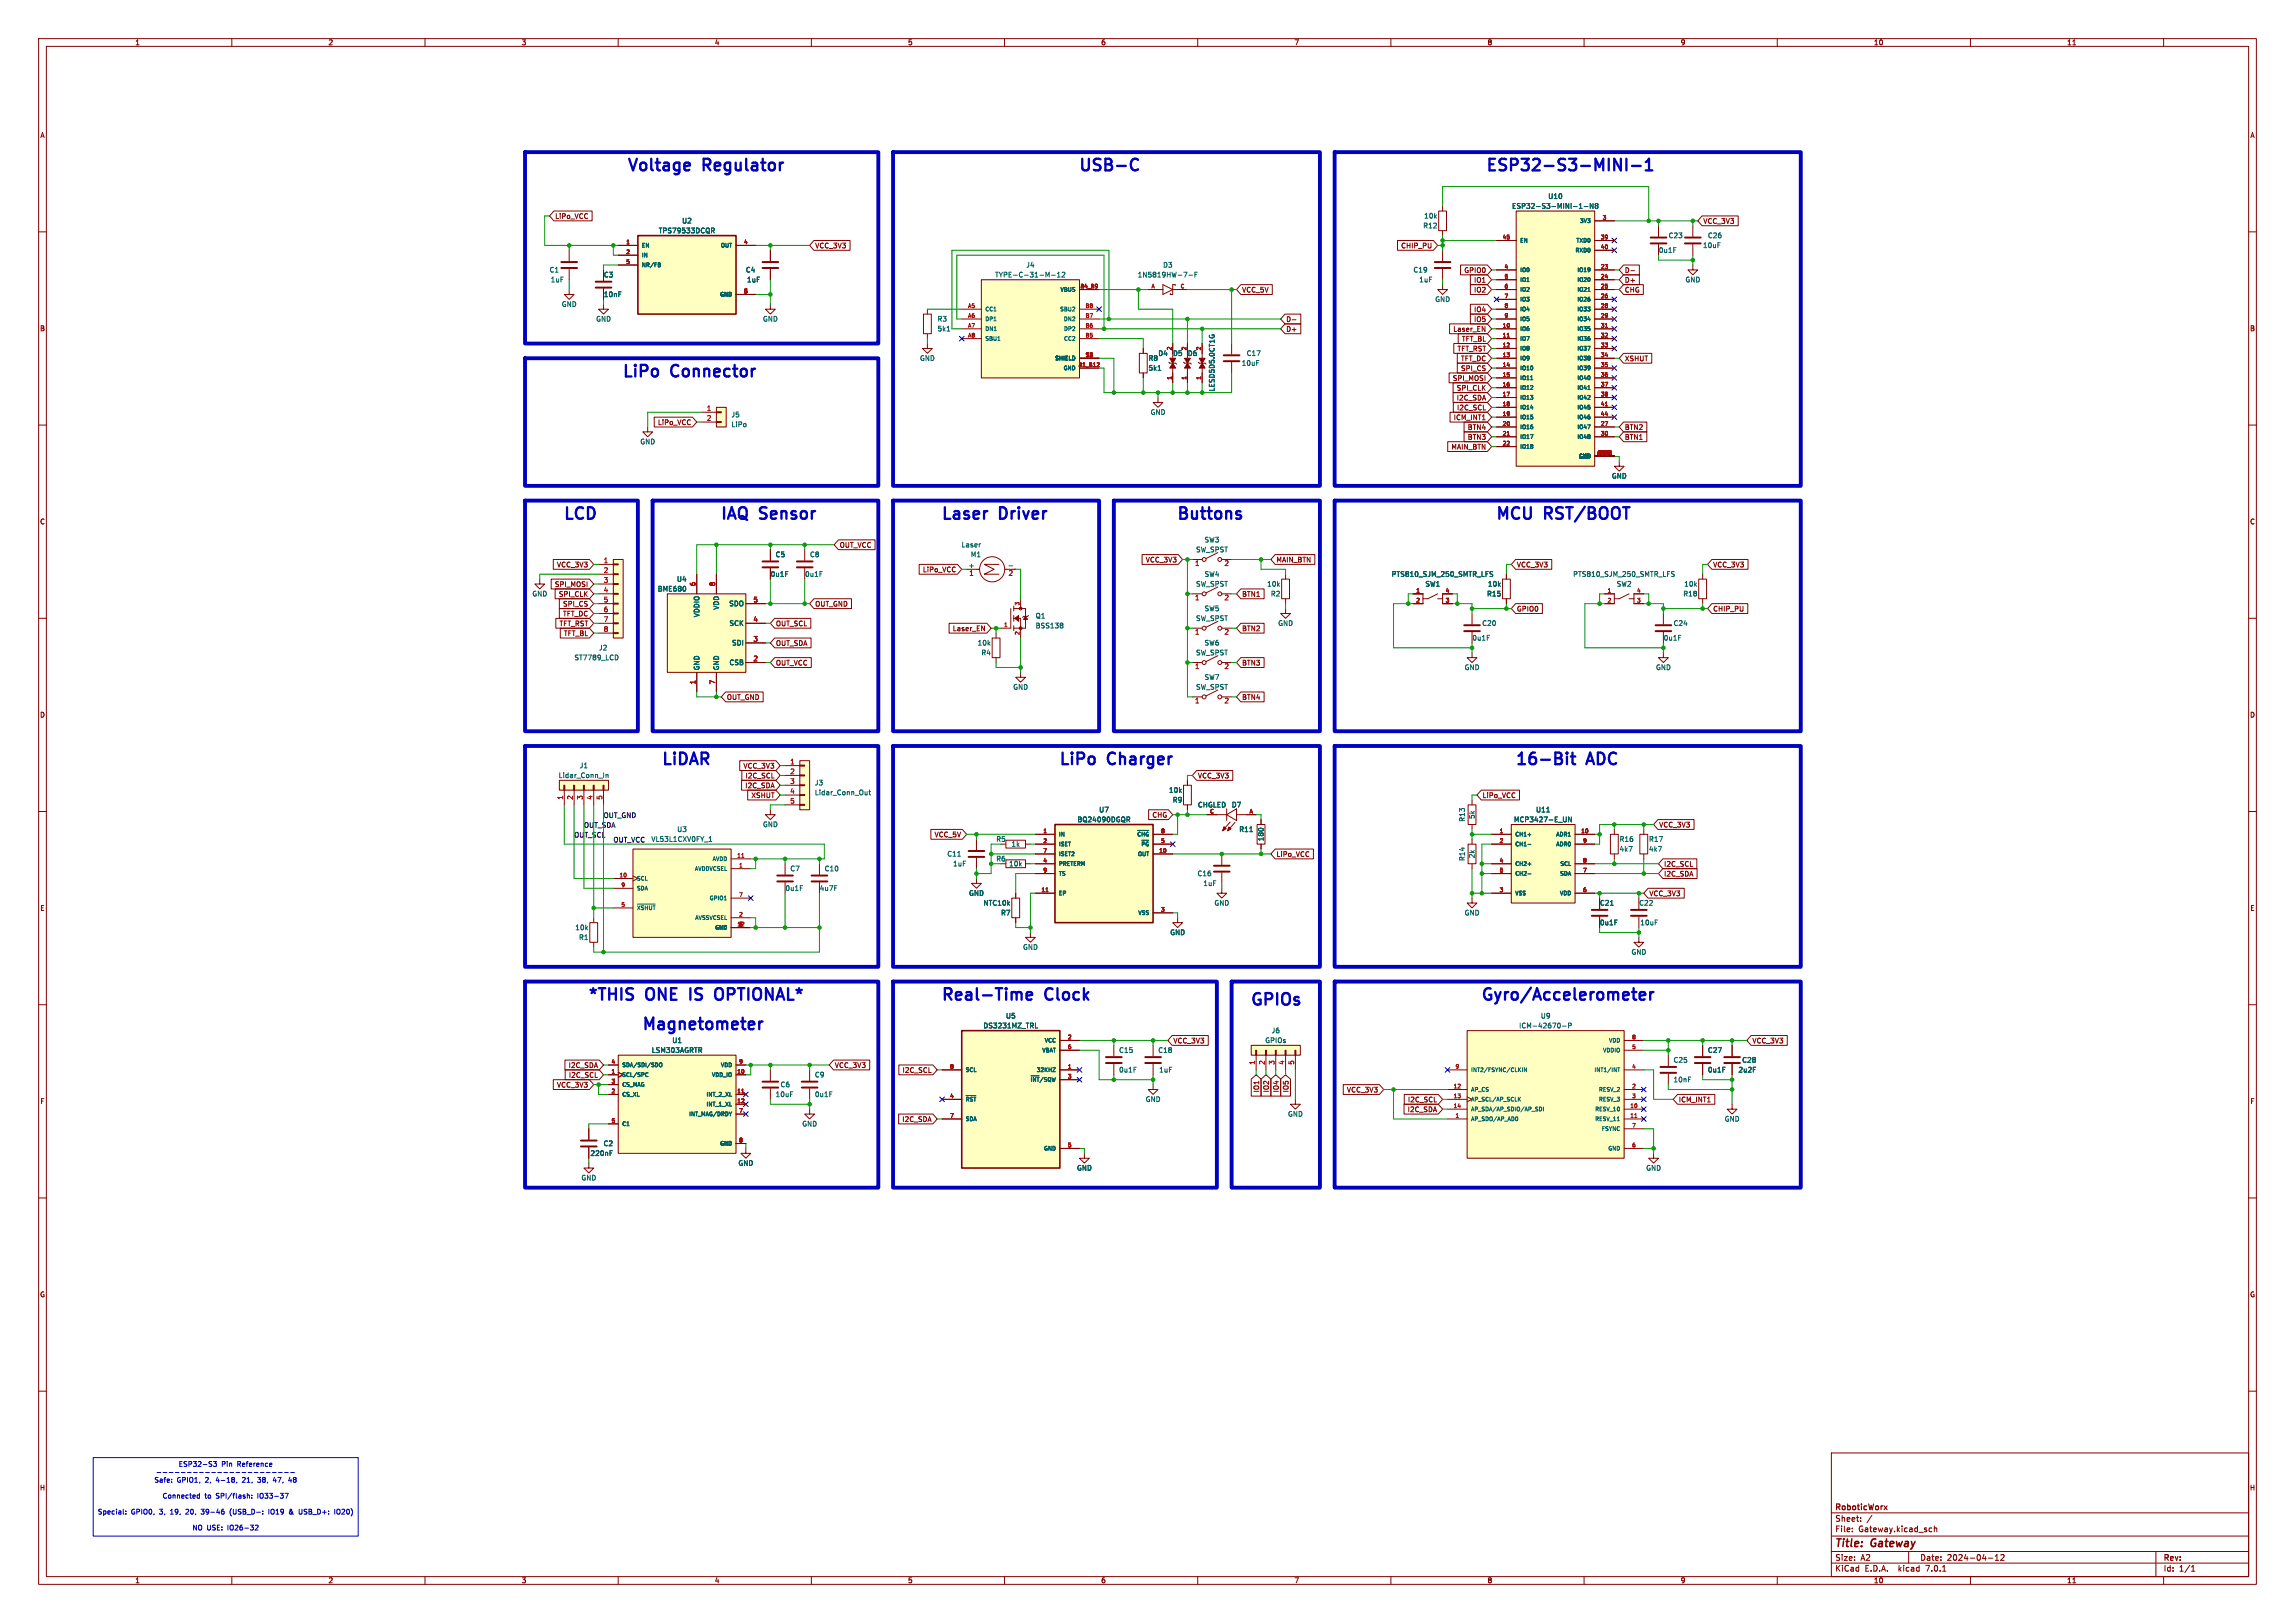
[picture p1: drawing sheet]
<svg xmlns="http://www.w3.org/2000/svg" width="594mm" height="420mm" viewBox="0 0 594 420" stroke-linecap="round" stroke-linejoin="round" font-family="sans-serif">
<defs><g id="words">
<g font-size="4.2" fill="#0000c2">
<text x="162.6" y="44.4">Voltage</text>
<text x="182.3" y="44.4">Regulator</text>
<text x="279.4" y="44.4">USB-C</text>
<text x="384.8" y="44.4">ESP32-S3-MINI-1</text>
<text x="161.3" y="97.8">LiPo</text>
<text x="174" y="97.8">Connector</text>
<text x="146" y="134.6">LCD</text>
<text x="186.7" y="134.6">IAQ Sensor</text>
<text x="243.8" y="134.6">Laser</text>
<text x="259" y="134.6">Driver</text>
<text x="304.8" y="134.6">Buttons</text>
<text x="387.3" y="134.6">MCU</text>
<text x="400.1" y="134.6">RST/BOOT</text>
<text x="171.4" y="198.1">LiDAR</text>
<text x="274.3" y="198.1">LiPo</text>
<text x="287.1" y="198.1">Charger</text>
<text x="392.4" y="198.1">16-Bit</text>
<text x="411.2" y="198.1">ADC</text>
<text x="152.4" y="259.1">*THIS</text>
<text x="167.6" y="259.1">ONE</text>
<text x="179.8" y="259.1">IS</text>
<text x="187.2" y="259.1">OPTIONAL*</text>
<text x="243.8" y="259.1">Real-Time</text>
<text x="270.9" y="259.1">Clock</text>
<text x="323.8" y="260.4">GPIOs</text>
<text x="383.5" y="259.1">Gyro/Accelerometer</text>
<text x="166.4" y="266.7">Magnetometer</text>
</g>
<g font-size="2.8" fill="#840000">
<text x="475" y="400.8">Title:</text>
<text x="484.4" y="400.8">Gateway</text>
</g>
<g font-size="2.1" fill="#840000">
<text x="475" y="393.9">Sheet:</text>
<text x="475" y="391.1">RoboticWorx</text>
<text x="475" y="396.6">File:</text>
<text x="481" y="396.6">Gateway.kicad_sch</text>
<text x="475" y="406.8">KiCad</text>
<text x="475" y="404">Size:</text>
<text x="481.6" y="404">A2</text>
<text x="482.7" y="406.8">E.D.A.</text>
<text x="491.4" y="406.8">kicad</text>
<text x="497" y="404">Date:</text>
<text x="498.5" y="406.8">7.0.1</text>
<text x="503.9" y="404">2024-04-12</text>
<text x="560" y="404.2">Rev:</text>
<text x="560" y="406.8">Id:</text>
<text x="564" y="406.8">1/1</text>
</g>
<g font-size="1.8" fill="#840000">
<text x="35" y="11.8">1</text>
<text x="85" y="11.8">2</text>
<text x="135" y="11.8">3</text>
<text x="185" y="11.8">4</text>
<text x="235" y="11.8">5</text>
<text x="285" y="11.8">6</text>
<text x="335" y="11.8">7</text>
<text x="385" y="11.8">8</text>
<text x="435" y="11.8">9</text>
<text x="485" y="11.8">10</text>
<text x="535" y="11.8">11</text>
<text x="10.4" y="35.8">A</text>
<text x="582.4" y="35.8">A</text>
<text x="143.7" y="56.8">LiPo_VCC</text>
<text x="440.9" y="58.1">VCC_3V3</text>
<text x="211" y="64.4">VCC_3V3</text>
<text x="362.5" y="64.4">CHIP_PU</text>
<text x="378.8" y="70.8">GPIO0</text>
<text x="420.5" y="70.8">D-</text>
<text x="321.5" y="75.8">VCC_5V</text>
<text x="381.4" y="75.8">IO2</text>
<text x="381.4" y="73.3">IO1</text>
<text x="420.5" y="73.3">D+</text>
<text x="420.5" y="75.8">CHG</text>
<text x="332.9" y="83.5">D-</text>
<text x="381.4" y="83.5">IO5</text>
<text x="381.4" y="80.9">IO4</text>
<text x="10.3" y="85.8">B</text>
<text x="332.9" y="86">D+</text>
<text x="376" y="86">Laser_EN</text>
<text x="378.2" y="88.5">TFT_BL</text>
<text x="582.3" y="85.8">B</text>
<text x="377.1" y="91.1">TFT_RST</text>
<text x="378" y="93.6">TFT_DC</text>
<text x="420.5" y="93.6">XSHUT</text>
<text x="375.9" y="98.7">SPI_MOSI</text>
<text x="376.9" y="101.2">SPI_CLK</text>
<text x="378" y="96.2">SPI_CS</text>
<text x="376.9" y="103.8">I2C_SDA</text>
<text x="377" y="106.3">I2C_SCL</text>
<text x="170.1" y="110.1">LiPo_VCC</text>
<text x="376.1" y="108.9">ICM_INT1</text>
<text x="379.7" y="111.4">BTN4</text>
<text x="379.7" y="113.9">BTN3</text>
<text x="420.5" y="113.9">BTN1</text>
<text x="420.5" y="111.4">BTN2</text>
<text x="375.5" y="116.5">MAIN_BTN</text>
<text x="10.3" y="135.8">C</text>
<text x="582.3" y="135.8">C</text>
<text x="217.3" y="141.9">OUT_VCC</text>
<text x="144" y="147">VCC_3V3</text>
<text x="238.7" y="148.2">LiPo_VCC</text>
<text x="296.4" y="145.7">VCC_3V3</text>
<text x="330.4" y="145.7">MAIN_BTN</text>
<text x="392.6" y="147">VCC_3V3</text>
<text x="443.4" y="147">VCC_3V3</text>
<text x="143.5" y="152">SPI_MOSI</text>
<text x="144.5" y="154.6">SPI_CLK</text>
<text x="321.5" y="154.6">BTN1</text>
<text x="145.6" y="159.7">TFT_DC</text>
<text x="145.6" y="157.1">SPI_CS</text>
<text x="211" y="157.1">OUT_GND</text>
<text x="392.6" y="158.4">GPIO0</text>
<text x="443.4" y="158.4">CHIP_PU</text>
<text x="144.7" y="162.2">TFT_RST</text>
<text x="145.8" y="164.7">TFT_BL</text>
<text x="200.8" y="162.2">OUT_SCL</text>
<text x="200.8" y="167.3">OUT_SDA</text>
<text x="246.5" y="163.5">Laser_EN</text>
<text x="321.5" y="163.5">BTN2</text>
<text x="200.8" y="172.4">OUT_VCC</text>
<text x="321.5" y="172.4">BTN3</text>
<text x="10.3" y="185.8">D</text>
<text x="188.1" y="181.3">OUT_GND</text>
<text x="321.5" y="181.3">BTN4</text>
<text x="582.3" y="185.8">D</text>
<text x="192.3" y="199">VCC_3V3</text>
<text x="192.8" y="201.6">I2C_SCL</text>
<text x="310" y="201.6">VCC_3V3</text>
<text x="192.8" y="204.1">I2C_SDA</text>
<text x="194.3" y="206.7">XSHUT</text>
<text x="383.7" y="206.7">LiPo_VCC</text>
<text x="298.1" y="211.7">CHG</text>
<text x="429.4" y="214.3">VCC_3V3</text>
<text x="241.7" y="216.8">VCC_5V</text>
<text x="330.4" y="221.9">LiPo_VCC</text>
<text x="430.7" y="227">I2C_SDA</text>
<text x="430.7" y="224.4">I2C_SCL</text>
<text x="426.9" y="232.1">VCC_3V3</text>
<text x="10.4" y="235.8">E</text>
<text x="582.4" y="235.8">E</text>
<text x="303.7" y="270.2">VCC_3V3</text>
<text x="453.6" y="270.2">VCC_3V3</text>
<text x="144" y="281.6">VCC_3V3</text>
<text x="147" y="276.5">I2C_SDA</text>
<text x="147.1" y="279">I2C_SCL</text>
<text x="216.1" y="276.5">VCC_3V3</text>
<text x="233.5" y="277.8">I2C_SCL</text>
<text x="10.4" y="285.8">F</text>
<text x="326" y="282.8" transform="rotate(-90 326 282.8)">IO1</text>
<text x="328.6" y="282.8" transform="rotate(-90 328.6 282.8)">IO2</text>
<text x="331.1" y="282.8" transform="rotate(-90 331.1 282.8)">IO4</text>
<text x="333.7" y="282.8" transform="rotate(-90 333.7 282.8)">IO5</text>
<text x="348.5" y="282.9">VCC_3V3</text>
<text x="364.2" y="287.9">I2C_SDA</text>
<text x="364.3" y="285.4">I2C_SCL</text>
<text x="434.5" y="285.4">ICM_INT1</text>
<text x="582.4" y="285.8">F</text>
<text x="233.4" y="290.5">I2C_SDA</text>
<text x="10.3" y="335.8">G</text>
<text x="582.3" y="335.8">G</text>
<text x="10.3" y="385.8">H</text>
<text x="582.3" y="385.8">H</text>
<text x="35" y="409.8">1</text>
<text x="85" y="409.8">2</text>
<text x="135" y="409.8">3</text>
<text x="185" y="409.8">4</text>
<text x="235" y="409.8">5</text>
<text x="285" y="409.8">6</text>
<text x="335" y="409.8">7</text>
<text x="385" y="409.8">8</text>
<text x="435" y="409.8">9</text>
<text x="485" y="409.8">10</text>
<text x="535" y="409.8">11</text>
</g>
<g font-size="1.8" fill="#006464">
<text x="400.7" y="51.6">U10</text>
<text x="176.5" y="58">U2</text>
<text x="368.3" y="59.2">R12</text>
<text x="368.5" y="56.7">10k</text>
<text x="391.3" y="54.2">ESP32-S3-MINI-1-N8</text>
<text x="170.4" y="60.5">TPS79533DCQR</text>
<text x="429.3" y="65.6">0u1F</text>
<text x="431.8" y="61.8">C23</text>
<text x="440.7" y="64.3">10uF</text>
<text x="442" y="61.8">C26</text>
<text x="142.2" y="70.7">C1</text>
<text x="156.2" y="71.9">C3</text>
<text x="193" y="70.7">C4</text>
<text x="257.5" y="71.9">TYPE-C-31-M-12</text>
<text x="265.5" y="69.4">J4</text>
<text x="294.4" y="71.9">1N5819HW-7-F</text>
<text x="301" y="69.4">D3</text>
<text x="365.7" y="70.7">C19</text>
<text x="142.5" y="73.2">1uF</text>
<text x="156.2" y="77">10nF</text>
<text x="193.3" y="73.2">1uF</text>
<text x="367.3" y="73.2">1uF</text>
<text x="436.2" y="73.2">GND</text>
<text x="145.3" y="79.6">GND</text>
<text x="154.2" y="83.4">GND</text>
<text x="197.4" y="83.4">GND</text>
<text x="242.6" y="83.4">R3</text>
<text x="371.4" y="78.3">GND</text>
<text x="242.6" y="85.9">5k1</text>
<text x="238" y="93.5">GND</text>
<text x="297.2" y="93.5">R8</text>
<text x="299.7" y="92.3">D4</text>
<text x="303.5" y="92.3">D5</text>
<text x="307.3" y="92.3">D6</text>
<text x="321.3" y="94.8">10uF</text>
<text x="322.6" y="92.3">C17</text>
<text x="297.2" y="96.1">5k1</text>
<text x="314.5" y="101.4" transform="rotate(-90 314.5 101.4)">LESD5D5.0CT1G</text>
<text x="297.7" y="107.5">GND</text>
<text x="189.2" y="108.1">J5</text>
<text x="189.2" y="110.7">LiPo</text>
<text x="165.6" y="115.1">GND</text>
<text x="417.1" y="124">GND</text>
<text x="248.8" y="141.8">Laser</text>
<text x="309.5" y="143.1">SW_SPST</text>
<text x="311.7" y="140.5">SW3</text>
<text x="199.4" y="149.4">0u1F</text>
<text x="200.7" y="144.3">C5</text>
<text x="208.3" y="149.4">0u1F</text>
<text x="209.6" y="144.3">C8</text>
<text x="250.6" y="147.1">+</text>
<text x="251.2" y="144.3">M1</text>
<text x="311.7" y="149.4">SW4</text>
<text x="360.1" y="149.4">PTS810_SJM_250_SMTR_LFS</text>
<text x="407.1" y="149.4">PTS810_SJM_250_SMTR_LFS</text>
<text x="137.7" y="154.5">GND</text>
<text x="170.2" y="153.2">BME680</text>
<text x="175.1" y="150.7">U4</text>
<text x="309.5" y="152">SW_SPST</text>
<text x="327.9" y="152">10k</text>
<text x="328.9" y="154.5">R2</text>
<text x="368.8" y="152">SW1</text>
<text x="384.8" y="154.5">R15</text>
<text x="385" y="152">10k</text>
<text x="418.4" y="152">SW2</text>
<text x="435.6" y="154.5">R18</text>
<text x="435.8" y="152">10k</text>
<text x="181.2" y="159.9" transform="rotate(-90 181.2 159.9)">VDDIO</text>
<text x="186.2" y="157.9" transform="rotate(-90 186.2 157.9)">VDD</text>
<text x="188.6" y="157">SDO</text>
<text x="268" y="160.2">Q1</text>
<text x="309.5" y="160.8">SW_SPST</text>
<text x="311.7" y="158.3">SW5</text>
<text x="188.7" y="162.1">SCK</text>
<text x="189.3" y="167.2">SDI</text>
<text x="253" y="167.2">10k</text>
<text x="268" y="162.8">BSS138</text>
<text x="311.7" y="167.2">SW6</text>
<text x="330.7" y="162.1">GND</text>
<text x="381" y="165.9">0u1F</text>
<text x="383.5" y="162.1">C20</text>
<text x="430.5" y="165.9">0u1F</text>
<text x="433.1" y="162.1">C24</text>
<text x="148.6" y="171">ST7789_LCD</text>
<text x="154.9" y="168.5">J2</text>
<text x="181.2" y="173.5" transform="rotate(-90 181.2 173.5)">GND</text>
<text x="186.2" y="173.5" transform="rotate(-90 186.2 173.5)">GND</text>
<text x="188.7" y="172.3">CSB</text>
<text x="253.9" y="169.7">R4</text>
<text x="309.5" y="169.7">SW_SPST</text>
<text x="379" y="173.5">GND</text>
<text x="428.5" y="173.5">GND</text>
<text x="262.2" y="178.6">GND</text>
<text x="309.5" y="178.6">SW_SPST</text>
<text x="311.7" y="176.1">SW7</text>
<text x="144.5" y="201.5">Lidar_Conn_In</text>
<text x="150" y="198.9">J1</text>
<text x="210.8" y="203.4">J3</text>
<text x="210.8" y="205.9">Lidar_Conn_Out</text>
<text x="302.5" y="205.3">10k</text>
<text x="303.5" y="207.8">R9</text>
<text x="310" y="209.1">CHGLED</text>
<text x="318.7" y="209.1">D7</text>
<text x="175.2" y="215.5">U3</text>
<text x="197.4" y="214.2">GND</text>
<text x="278.8" y="212.9">BQ24090DGQR</text>
<text x="284.4" y="210.4">U7</text>
<text x="320.7" y="215.5">R11</text>
<text x="379.3" y="212.7" transform="rotate(-90 379.3 212.7)">R13</text>
<text x="381.8" y="212" transform="rotate(-90 381.8 212)">5k</text>
<text x="391.8" y="212.9">MCP3427-E_UN</text>
<text x="397.5" y="210.4">U11</text>
<text x="168.5" y="218">VL53L1CXV0FY_1</text>
<text x="245.1" y="221.8">C11</text>
<text x="257.8" y="218">R5</text>
<text x="261.7" y="219.3">1k</text>
<text x="327.2" y="217.8" transform="rotate(-90 327.2 217.8)">180</text>
<text x="419.1" y="218">R16</text>
<text x="419.1" y="220.5">4k7</text>
<text x="426.7" y="218">R17</text>
<text x="426.7" y="220.5">4k7</text>
<text x="204.5" y="225.6">C7</text>
<text x="213.4" y="225.6">C10</text>
<text x="246.6" y="224.3">1uF</text>
<text x="257.8" y="223.1">R6</text>
<text x="261.1" y="224.3">10k</text>
<text x="309.9" y="226.9">C16</text>
<text x="379.3" y="222.9" transform="rotate(-90 379.3 222.9)">R14</text>
<text x="381.8" y="222.2" transform="rotate(-90 381.8 222.2)">2k</text>
<text x="203.2" y="230.7">0u1F</text>
<text x="212.1" y="230.7">4u7F</text>
<text x="250.7" y="232">GND</text>
<text x="311.4" y="229.4">1uF</text>
<text x="254.5" y="234.5">NTC10k</text>
<text x="259" y="237">R7</text>
<text x="314.2" y="234.5">GND</text>
<text x="379" y="237">GND</text>
<text x="414" y="234.5">C21</text>
<text x="414" y="239.6">0u1F</text>
<text x="424.2" y="234.5">C22</text>
<text x="424.5" y="239.6">10uF</text>
<text x="148.8" y="240.9">10k</text>
<text x="149.8" y="243.4">R1</text>
<text x="264.7" y="245.9">GND</text>
<text x="302.8" y="242.1">GND</text>
<text x="422.2" y="247.2">GND</text>
<text x="260.3" y="263.7">U5</text>
<text x="398.7" y="263.7">U9</text>
<text x="254.4" y="266.3">DS3231MZ_TRL</text>
<text x="329" y="267.5">J6</text>
<text x="393.1" y="266.3">ICM-42670-P</text>
<text x="168.6" y="272.6">LSM303AGRTR</text>
<text x="173.9" y="270.1">U1</text>
<text x="289.6" y="272.6">C15</text>
<text x="299.7" y="272.6">C18</text>
<text x="327.4" y="270.1">GPIOs</text>
<text x="433.1" y="275.1">C25</text>
<text x="442" y="272.6">C27</text>
<text x="450.8" y="275.1">C28</text>
<text x="201.9" y="281.5">C6</text>
<text x="210.8" y="279">C9</text>
<text x="289.6" y="277.7">0u1F</text>
<text x="299.9" y="277.7">1uF</text>
<text x="433.1" y="280.2">10nF</text>
<text x="442" y="277.7">0u1F</text>
<text x="449.9" y="277.7">2u2F</text>
<text x="200.7" y="284">10uF</text>
<text x="210.8" y="284">0u1F</text>
<text x="296.5" y="285.3">GND</text>
<text x="207.6" y="291.7">GND</text>
<text x="333.3" y="289.1">GND</text>
<text x="446.3" y="290.4">GND</text>
<text x="152.7" y="299.3">220nF</text>
<text x="156.1" y="296.7">C2</text>
<text x="150.4" y="305.6">GND</text>
<text x="191" y="301.8">GND</text>
<text x="278.7" y="303.1">GND</text>
<text x="426" y="303.1">GND</text>
</g>
<g font-size="1.8" fill="#a90000">
<text x="182.8" y="106.4">1</text>
<text x="182.8" y="109">2</text>
<text x="156.2" y="145.8">1</text>
<text x="156.2" y="148.3">2</text>
<text x="250.8" y="149.2">1</text>
<text x="261" y="149.2">2</text>
<text x="309.2" y="146.7">1</text>
<text x="316.8" y="146.7">2</text>
<text x="156.2" y="150.9">3</text>
<text x="156.2" y="153.4">4</text>
<text x="156.2" y="156">5</text>
<text x="180.1" y="151.8" transform="rotate(-90 180.1 151.8)">6</text>
<text x="185.2" y="151.8" transform="rotate(-90 185.2 151.8)">8</text>
<text x="194.9" y="156">5</text>
<text x="309.2" y="155.6">1</text>
<text x="316.8" y="155.6">2</text>
<text x="156.2" y="158.5">6</text>
<text x="156.2" y="161">7</text>
<text x="194.9" y="161">4</text>
<text x="156.2" y="163.6">8</text>
<text x="194.9" y="166.1">3</text>
<text x="309.2" y="164.5">1</text>
<text x="316.8" y="164.5">2</text>
<text x="194.9" y="171.2">2</text>
<text x="309.2" y="173.4">1</text>
<text x="316.8" y="173.4">2</text>
<text x="180.1" y="177.2" transform="rotate(-90 180.1 177.2)">1</text>
<text x="185.2" y="177.2" transform="rotate(-90 185.2 177.2)">7</text>
<text x="309.2" y="182.2">1</text>
<text x="316.8" y="182.2">2</text>
<text x="204.4" y="197.9">1</text>
<text x="204.4" y="200.4">2</text>
<text x="204.4" y="202.9">3</text>
<text x="145.8" y="207" transform="rotate(-90 145.8 207)">1</text>
<text x="148.3" y="207" transform="rotate(-90 148.3 207)">2</text>
<text x="150.9" y="207" transform="rotate(-90 150.9 207)">3</text>
<text x="153.4" y="207" transform="rotate(-90 153.4 207)">4</text>
<text x="156" y="207" transform="rotate(-90 156 207)">5</text>
<text x="204.4" y="205.5">4</text>
<text x="204.4" y="208">5</text>
<text x="324.9" y="275.6" transform="rotate(-90 324.9 275.6)">1</text>
<text x="327.4" y="275.6" transform="rotate(-90 327.4 275.6)">2</text>
<text x="329.9" y="275.6" transform="rotate(-90 329.9 275.6)">3</text>
<text x="332.5" y="275.6" transform="rotate(-90 332.5 275.6)">4</text>
<text x="335" y="275.6" transform="rotate(-90 335 275.6)">5</text>
</g>
<g font-size="1.8" fill="#0f0f0f">
<text x="151.1" y="214.3">OUT_SDA</text>
<text x="156.2" y="211.7">OUT_GND</text>
<text x="148.6" y="216.8">OUT_SCL</text>
<text x="158.7" y="218.1">OUT_VCC</text>
</g>
<g font-size="1.8" fill="#0000c2">
<text x="40.1" y="382.1">-----------------------</text>
<text x="46" y="380">ESP32-S3</text>
<text x="57.4" y="380">Pin</text>
<text x="61.8" y="380">Reference</text>
<text x="39.8" y="384.2">Safe:</text>
<text x="41.9" y="388.3">Connected</text>
<text x="45.9" y="384.2">GPIO1,</text>
<text x="53.1" y="388.3">to</text>
<text x="53.5" y="384.2">2,</text>
<text x="56.3" y="388.3">SPI/flash:</text>
<text x="56.7" y="384.2">4-18,</text>
<text x="63.8" y="384.2">21,</text>
<text x="67.4" y="388.3">IO33-37</text>
<text x="68.2" y="384.2">38,</text>
<text x="72.6" y="384.2">47,</text>
<text x="77" y="384.2">48</text>
<text x="25.1" y="392.4">Special:</text>
<text x="34" y="392.4">GPIO0,</text>
<text x="41.7" y="392.4">3,</text>
<text x="44.8" y="392.4">19,</text>
<text x="49.2" y="392.4">20,</text>
<text x="53.6" y="392.4">39-46</text>
<text x="61.3" y="392.4">(USB_D-:</text>
<text x="71.8" y="392.4">IO19</text>
<text x="77.5" y="392.4">&amp;</text>
<text x="80.4" y="392.4">USB_D+:</text>
<text x="89.9" y="392.4">IO20)</text>
<text x="49.6" y="396.5">NO</text>
<text x="53.6" y="396.5">USE:</text>
<text x="59.3" y="396.5">IO26-32</text>
</g>
<g font-size="1.4" fill="#006464">
<text x="408.7" y="57.8">3V3</text>
<text x="166.1" y="64.2">EN</text>
<text x="186.4" y="64.2">OUT</text>
<text x="393.4" y="62.9">EN</text>
<text x="407.6" y="65.5">RXD0</text>
<text x="407.8" y="62.9">TXD0</text>
<text x="166.1" y="66.7">IN</text>
<text x="166.1" y="69.3">NR/FB</text>
<text x="393.4" y="70.5">IO0</text>
<text x="408.1" y="70.5">IO19</text>
<text x="186.2" y="76.9">GND</text>
<text x="274.3" y="75.6">VBUS</text>
<text x="393.4" y="73.1">IO1</text>
<text x="393.4" y="75.6">IO2</text>
<text x="408.1" y="73.1">IO20</text>
<text x="408.1" y="75.6">IO21</text>
<text x="255" y="80.7">CC1</text>
<text x="255" y="83.2">DP1</text>
<text x="274.2" y="80.7">SBU2</text>
<text x="275.2" y="83.2">DN2</text>
<text x="393.4" y="78.2">IO3</text>
<text x="393.4" y="80.7">IO4</text>
<text x="393.4" y="83.2">IO5</text>
<text x="408.1" y="78.2">IO26</text>
<text x="408.1" y="80.7">IO33</text>
<text x="408.1" y="83.2">IO34</text>
<text x="255" y="85.8">DN1</text>
<text x="255" y="88.3">SBU1</text>
<text x="275.2" y="88.3">CC2</text>
<text x="275.2" y="85.8">DP2</text>
<text x="393.4" y="85.8">IO6</text>
<text x="393.4" y="88.3">IO7</text>
<text x="408.1" y="85.8">IO35</text>
<text x="408.1" y="88.3">IO36</text>
<text x="272.9" y="93.4">SHIELD</text>
<text x="275.1" y="95.9">GND</text>
<text x="393.4" y="90.9">IO8</text>
<text x="393.4" y="93.4">IO9</text>
<text x="393.4" y="95.9">IO10</text>
<text x="408.1" y="90.9">IO37</text>
<text x="408.1" y="93.4">IO38</text>
<text x="408.1" y="95.9">IO39</text>
<text x="393.4" y="98.5">IO11</text>
<text x="393.4" y="101">IO12</text>
<text x="408.1" y="98.5">IO40</text>
<text x="408.1" y="101">IO41</text>
<text x="393.4" y="103.6">IO13</text>
<text x="393.4" y="106.1">IO14</text>
<text x="408.1" y="103.6">IO42</text>
<text x="408.1" y="106.1">IO45</text>
<text x="393.4" y="108.6">IO15</text>
<text x="393.4" y="111.2">IO16</text>
<text x="393.4" y="113.7">IO17</text>
<text x="408.1" y="111.2">IO47</text>
<text x="408.1" y="113.7">IO48</text>
<text x="408.1" y="108.6">IO46</text>
<text x="393.4" y="116.3">IO18</text>
<text x="408.5" y="118.8">GND</text>
<text x="274.1" y="216.6">IN</text>
<text x="274.1" y="219.1">ISET</text>
<text x="274.1" y="221.7">ISET2</text>
<text x="294.2" y="217.1">~{CHG}</text>
<text x="294.4" y="221.7">OUT</text>
<text x="295.2" y="219.6">~{PG}</text>
<text x="392.2" y="216.6">CH1+</text>
<text x="392.2" y="219.1">CH1-</text>
<text x="402.6" y="216.6">ADR1</text>
<text x="402.6" y="219.1">ADR0</text>
<text x="179.7" y="225.5">AVDDVCSEL</text>
<text x="184.3" y="222.9">AVDD</text>
<text x="274.1" y="224.2">PRETERM</text>
<text x="274.1" y="226.8">TS</text>
<text x="392.2" y="224.2">CH2+</text>
<text x="392.2" y="226.8">CH2-</text>
<text x="403.6" y="226.8">SDA</text>
<text x="403.7" y="224.2">SCL</text>
<text x="164.8" y="228">SCL</text>
<text x="164.8" y="230.6">SDA</text>
<text x="183.5" y="233.1">GPIO1</text>
<text x="274.1" y="231.8">EP</text>
<text x="392.2" y="231.8">VSS</text>
<text x="403.6" y="231.8">VDD</text>
<text x="164.8" y="236.1">~{XSHUT}</text>
<text x="179.8" y="238.2">AVSSVCSEL</text>
<text x="294.4" y="236.9">VSS</text>
<text x="184.9" y="240.7">GND</text>
<text x="270.2" y="269.9">VCC</text>
<text x="416.3" y="269.9">VDD</text>
<text x="269.6" y="272.5">VBAT</text>
<text x="414.7" y="272.5">VDDIO</text>
<text x="161" y="278.8">SCL/SPC</text>
<text x="161" y="281.4">CS_MAG</text>
<text x="161" y="276.3">SDA/SDI/SDO</text>
<text x="184.1" y="278.8">VDD_IO</text>
<text x="186.4" y="276.3">VDD</text>
<text x="249.9" y="277.6">SCL</text>
<text x="266.5" y="280.6">~{INT}/SQW</text>
<text x="268.1" y="277.6">32KHZ</text>
<text x="380.7" y="277.6">INT2/FSYNC/CLKIN</text>
<text x="412.5" y="277.6">INT1/INT</text>
<text x="161" y="283.9">CS_XL</text>
<text x="182.7" y="283.9">INT_2_XL</text>
<text x="182.7" y="286.4">INT_1_XL</text>
<text x="249.9" y="285.7">~{RST}</text>
<text x="380.7" y="282.6">AP_CS</text>
<text x="380.7" y="285.2">AP_SCL/AP_SCLK</text>
<text x="380.7" y="287.7">AP_SDA/AP_SDIO/AP_SDI</text>
<text x="412.7" y="287.7">RESV_10</text>
<text x="413.7" y="282.6">RESV_2</text>
<text x="413.7" y="285.2">RESV_3</text>
<text x="161" y="291.5">C1</text>
<text x="178.2" y="289">INT_MAG/DRDY</text>
<text x="249.9" y="290.3">SDA</text>
<text x="380.7" y="290.3">AP_SDO/AP_AD0</text>
<text x="412.7" y="290.3">RESV_11</text>
<text x="414.4" y="292.8">FSYNC</text>
<text x="186.2" y="296.6">GND</text>
<text x="270" y="297.9">GND</text>
<text x="416.1" y="297.9">GND</text>
</g>
<g font-size="1.4" fill="#a90000">
<text x="414.7" y="56.9">3</text>
<text x="162" y="63.2">1</text>
<text x="162" y="65.8">2</text>
<text x="192.5" y="63.2">4</text>
<text x="388.8" y="62">45</text>
<text x="414.2" y="62">39</text>
<text x="414.2" y="64.5">40</text>
<text x="162" y="68.3">5</text>
<text x="389.3" y="69.6">4</text>
<text x="414.2" y="69.6">23</text>
<text x="192.5" y="75.9">6</text>
<text x="279.6" y="74.7">B4_A9</text>
<text x="297.9" y="74.7">A</text>
<text x="305.5" y="74.7">C</text>
<text x="389.3" y="72.1">5</text>
<text x="389.3" y="74.7">6</text>
<text x="389.3" y="77.2">7</text>
<text x="414.2" y="72.1">24</text>
<text x="414.2" y="74.7">25</text>
<text x="414.2" y="77.2">26</text>
<text x="250.5" y="79.8">A5</text>
<text x="250.5" y="82.3">A6</text>
<text x="280.9" y="82.3">B7</text>
<text x="280.9" y="79.8">B8</text>
<text x="389.3" y="79.8">8</text>
<text x="389.3" y="82.3">9</text>
<text x="414.2" y="79.8">28</text>
<text x="414.2" y="82.3">29</text>
<text x="250.5" y="84.8">A7</text>
<text x="250.5" y="87.4">A8</text>
<text x="280.9" y="87.4">B5</text>
<text x="280.9" y="84.8">B6</text>
<text x="388.8" y="84.8">10</text>
<text x="388.8" y="87.4">11</text>
<text x="388.8" y="89.9">12</text>
<text x="414.2" y="84.8">31</text>
<text x="414.2" y="87.4">32</text>
<text x="414.2" y="89.9">33</text>
<text x="279.1" y="95">B1_A12</text>
<text x="280.9" y="92.5">S1</text>
<text x="281.8" y="92.5">2</text>
<text x="303.3" y="90.7" transform="rotate(-90 303.3 90.7)">2</text>
<text x="307.1" y="90.7" transform="rotate(-90 307.1 90.7)">2</text>
<text x="310.9" y="90.7" transform="rotate(-90 310.9 90.7)">2</text>
<text x="388.8" y="92.5">13</text>
<text x="388.8" y="95">14</text>
<text x="414.2" y="92.5">34</text>
<text x="414.2" y="95">35</text>
<text x="303.3" y="98.4" transform="rotate(-90 303.3 98.4)">1</text>
<text x="307.1" y="98.4" transform="rotate(-90 307.1 98.4)">1</text>
<text x="310.9" y="98.4" transform="rotate(-90 310.9 98.4)">1</text>
<text x="388.8" y="97.5">15</text>
<text x="388.8" y="100.1">16</text>
<text x="414.2" y="97.5">36</text>
<text x="414.2" y="100.1">37</text>
<text x="388.8" y="102.6">17</text>
<text x="388.8" y="105.2">18</text>
<text x="388.8" y="107.7">19</text>
<text x="414.2" y="102.6">38</text>
<text x="414.2" y="105.2">41</text>
<text x="414.2" y="107.7">44</text>
<text x="388.8" y="110.2">20</text>
<text x="388.8" y="112.8">21</text>
<text x="414.2" y="110.2">27</text>
<text x="414.2" y="112.8">30</text>
<text x="388.8" y="115.3">22</text>
<text x="413.4" y="117.9">61_1</text>
<text x="413.4" y="117.9">61_5</text>
<text x="414.2" y="117.9">42</text>
<text x="366.5" y="153.4">1</text>
<text x="366.5" y="156">2</text>
<text x="374.1" y="156">3</text>
<text x="374.1" y="153.4">4</text>
<text x="416" y="153.4">1</text>
<text x="416" y="156">2</text>
<text x="423.6" y="156">3</text>
<text x="423.6" y="153.4">4</text>
<text x="263.9" y="156.8" transform="rotate(-90 263.9 156.8)">3</text>
<text x="259.8" y="162.3">1</text>
<text x="263.9" y="164.4" transform="rotate(-90 263.9 164.4)">2</text>
<text x="269.9" y="215.6">1</text>
<text x="300.4" y="215.6">8</text>
<text x="313.1" y="210.6">C</text>
<text x="323.3" y="210.6">A</text>
<text x="388" y="215.6">1</text>
<text x="409.2" y="215.6">10</text>
<text x="190.7" y="222">11</text>
<text x="269.9" y="218.2">2</text>
<text x="269.9" y="220.7">7</text>
<text x="299.9" y="220.7">10</text>
<text x="300.4" y="218.2">5</text>
<text x="388" y="218.2">2</text>
<text x="409.6" y="218.2">9</text>
<text x="160.2" y="227.1">10</text>
<text x="191.2" y="224.5">1</text>
<text x="269.9" y="223.3">4</text>
<text x="269.9" y="225.8">9</text>
<text x="388" y="223.3">4</text>
<text x="388" y="225.8">5</text>
<text x="409.6" y="225.8">7</text>
<text x="409.6" y="223.3">8</text>
<text x="160.7" y="229.6">9</text>
<text x="191.2" y="232.2">7</text>
<text x="269.5" y="230.9">11</text>
<text x="388" y="230.9">3</text>
<text x="409.6" y="230.9">6</text>
<text x="160.7" y="234.7">5</text>
<text x="190.7" y="239.8">12</text>
<text x="191.2" y="237.2">2</text>
<text x="191.2" y="239.8">6</text>
<text x="300.4" y="236">3</text>
<text x="276.3" y="269">2</text>
<text x="422.3" y="269">8</text>
<text x="158.2" y="275.3">4</text>
<text x="191.2" y="275.3">9</text>
<text x="276.3" y="271.5">6</text>
<text x="422.3" y="271.5">5</text>
<text x="158.2" y="277.9">1</text>
<text x="158.2" y="280.4">3</text>
<text x="190.7" y="277.9">10</text>
<text x="245.8" y="276.6">8</text>
<text x="276.3" y="276.6">1</text>
<text x="276.3" y="279.1">3</text>
<text x="376.1" y="281.7">12</text>
<text x="376.6" y="276.6">9</text>
<text x="422.3" y="281.7">2</text>
<text x="422.3" y="276.6">4</text>
<text x="158.2" y="283">2</text>
<text x="190.7" y="283">11</text>
<text x="190.7" y="285.5">12</text>
<text x="245.8" y="284.2">4</text>
<text x="376.1" y="284.2">13</text>
<text x="376.1" y="286.8">14</text>
<text x="421.9" y="286.8">10</text>
<text x="422.3" y="284.2">3</text>
<text x="158.2" y="290.6">5</text>
<text x="191.2" y="288">7</text>
<text x="245.8" y="289.3">7</text>
<text x="376.6" y="289.3">1</text>
<text x="421.9" y="289.3">11</text>
<text x="422.3" y="291.8">7</text>
<text x="191.2" y="295.7">8</text>
<text x="276.3" y="296.9">5</text>
<text x="422.3" y="296.9">6</text>
</g>
</g></defs>
<g fill="none" stroke="#840000" stroke-width=".26">
<path d="M10 10h574v400h-574zM12 12h570v396h-570zM60 10v2M110 10v2M160 10v2M210 10v2M260 10v2M310 10v2M360 10v2M410 10v2M460 10v2M510 10v2"/>
<path d="M560 10v2M10 60h2M143.4 54.6h9.9v2.6h-9.9l-1.2-1.3zM372.4 54.6h2v5.1h-2zM373.4 53.3v1.3M373.4 59.7v1.3M392.4 54.6h20.3v66.1h-20.3zM412.7 57.2h5.1M429.3 58.4v2.8M438.1 58.4v2.8M440.5 55.9h9.4v2.5h-9.4l-1.1-1.2zM582 60h2"/>
<path d="M147.3 74.9v1.3h1.3l-1.3 1.3-1.3-1.3h1.3M147.3 64.8v2.8M147.3 69.6v2.8M156.2 78.7v1.3h1.3l-1.3 1.3-1.3-1.3h1.3M156.2 69.9v2.7M156.2 74.7v2.8M160 63.5h5.1M160 66h5.1M160 68.6h5.1M190.5 63.5h5.1M190.5 76.2h5.1M199.4 78.7v1.3h1.3l-1.3 1.3-1.3-1.3h1.3"/>
<path d="M199.4 64.8v2.8M199.4 69.6v2.8M210.7 62.2h9.3v2.6h-9.3l-1.2-1.3zM254 72.4h25.4v25.4h-25.4zM279.4 74.9h5.1M297.2 74.9h3.8M301 73.7l2.5 1.2-2.5 1.3zM303.5 74.9h3.8M304.2 73.9v-.2h-.7v2.5h-.6v-.3M321.2 73.7h8.1v2.5h-8.1l-1.2-1.3zM361.7 62.2h9.3l1.1 1.3-1.1 1.3h-9.3zM373.4 73.7v1.2h1.2l-1.2 1.3-1.3-1.3h1.3"/>
<path d="M373.4 64.8v2.8M373.4 69.6v2.8M378 68.6h7l1.1 1.3-1.1 1.2h-7zM380.6 78.7h4.4l1.1 1.3-1.1 1.3h-4.4zM380.6 73.7h4.4l1.1 1.2-1.1 1.3h-4.4zM380.6 71.1h4.4l1.1 1.3-1.1 1.3h-4.4zM387.3 74.9h5.1M387.3 69.9h5.1M387.3 72.4h5.1M387.3 77.5h5.1M387.3 62.2h5.1M412.7 74.9h5.1"/>
<path d="M412.7 69.9h5.1M412.7 72.4h5.1M412.7 77.5h5.1M412.7 62.2h5.1M412.7 64.8h5.1M420.2 68.6h4.1v2.5h-4.1l-1.1-1.2zM420.2 71.1h4.1v2.6h-4.1l-1.1-1.3zM420.2 73.7h5.1v2.5h-5.1l-1.1-1.3zM422.1 70h1M429.3 63.2v2.8M438.1 68.6v1.3h1.3l-1.3 1.2-1.2-1.2h1.2M438.1 63.2v2.8"/>
<path d="M239 81.3h2v5.1h-2zM240 88.9v1.3h1.3l-1.3 1.2-1.2-1.2h1.2M240 80v1.3M240 86.4v1.2M248.9 80h5.1M248.9 82.6h5.1M248.9 85.1h5.1M248.9 87.6h5.1M279.4 95.3h5.1M279.4 80h5.1M279.4 82.6h5.1M279.4 85.1h5.1"/>
<path d="M279.4 87.6h5.1M279.4 92.7h5.1M294.9 91.4h2v5.1h-2zM295.9 90.2v1.2M295.9 96.5v1.3M302.5 93.7l.3 .3h1.5l.2 .2M303.5 88.9v2.5M303.5 95.3v3.8M306.3 93.7l.3 .3h1.5l.3 .2M307.3 88.9v2.5M307.3 95.3v3.8M310.1 93.7l.3 .3h1.5l.3 .2"/>
<path d="M311.1 88.9v3.8M311.1 95.3v3.8M318.8 88.9v2.8M318.8 93.7v2.8M332.6 81.3h4.1v2.5h-4.1l-1.1-1.2zM332.6 83.8h4.1v2.6h-4.1l-1.1-1.3zM334.5 82.7h.9M375.1 96.5h9.9l1.1 1.3-1.1 1.3h-9.9zM375.2 83.8h9.8l1.1 1.3-1.1 1.3h-9.8zM376.1 99.1h8.9l1.1 1.2-1.1 1.3h-8.9zM376.3 88.9h8.7l1.1 1.3-1.1 1.2h-8.7zM377.2 91.4h7.8l1.1 1.3-1.1 1.3h-7.8z"/>
<path d="M377.2 94h7.8l1.1 1.3-1.1 1.2h-7.8zM377.4 86.4h7.6l1.1 1.2-1.1 1.3h-7.6zM380.6 81.3h4.4l1.1 1.3-1.1 1.2h-4.4zM383.6 84.5l.7 1.3v-1.3M387.3 95.3h5.1M387.3 80h5.1M387.3 82.6h5.1M387.3 85.1h5.1M387.3 87.6h5.1M387.3 92.7h5.1M387.3 90.2h5.1M387.3 97.8h5.1"/>
<path d="M412.7 95.3h5.1M412.7 80h5.1M412.7 82.6h5.1M412.7 85.1h5.1M412.7 87.6h5.1M412.7 92.7h5.1M412.7 90.2h5.1M412.7 97.8h5.1M420.2 91.4h7.3v2.6h-7.3l-1.1-1.3zM10 110h2M167.6 110.5v1.3h1.3l-1.3 1.2-1.2-1.2h1.2M169.3 108h9.9l1.1 1.2-1.1 1.3h-9.9z"/>
<path d="M181.6 106.7h3.8M181.6 109.2h3.8M185.4 109.1h1.3v.2h-1.3zM185.4 106.6h1.3v.2h-1.3zM185.4 105.4h2.6v5.1h-2.6zM299.7 102.9v1.2h1.3l-1.3 1.3-1.3-1.3h1.3M374.7 114.3h10.3l1.1 1.3-1.1 1.2h-10.3zM375.3 106.7h9.7l1.1 1.3-1.1 1.2h-9.7zM376.1 101.6h8.9l1.1 1.3-1.1 1.2h-8.9zM376.2 104.1h8.8l1.1 1.3-1.1 1.3h-8.8zM378.9 109.2h6.1l1.1 1.3-1.1 1.3h-6.1zM378.9 111.8h6.1l1.1 1.2-1.1 1.3h-6.1z"/>
<path d="M387.3 100.3h5.1M387.3 102.9h5.1M387.3 105.4h5.1M387.3 108h5.1M387.3 110.5h5.1M387.3 113h5.1M387.3 115.6h5.1M412.7 118.1h5.1M412.7 100.3h5.1M412.7 102.9h5.1M412.7 105.4h5.1M412.7 108h5.1"/>
<path d="M412.7 110.5h5.1M412.7 113h5.1M419.1 119.4v1.3h1.3l-1.3 1.2-1.3-1.2h1.3M420.2 111.8h6v2.5h-6l-1.1-1.3zM420.2 109.2h6v2.6h-6l-1.1-1.3zM582 110h2M217 139.7h9.5v2.5h-9.5l-1.1-1.2zM10 160h2M139.7 149.9v1.2h1.3l-1.3 1.3-1.3-1.3h1.3M142.7 149.9h9.9l1.1 1.2-1.1 1.3h-9.9zM143.2 144.8h9.4l1.1 1.3-1.1 1.2h-9.4zM143.7 152.4h8.9l1.1 1.3-1.1 1.2h-8.9z"/>
<path d="M144.8 157.5h7.8l1.1 1.3-1.1 1.2h-7.8zM144.8 154.9h7.8l1.1 1.3-1.1 1.3h-7.8zM154.9 156.2h3.8M154.9 153.7h3.8M154.9 146.1h3.8M154.9 148.6h3.8M154.9 151.1h3.8M154.9 158.8h3.8M158.7 158.6h1.3v.3h-1.3zM158.7 156.1h1.3v.2h-1.3zM158.7 153.5h1.3v.3h-1.3zM158.7 151h1.3v.3h-1.3z"/>
<path d="M158.7 148.5h1.3v.2h-1.3zM158.7 145.9h1.3v.3h-1.3zM158.7 144.8h2.6v20.3h-2.6zM172.7 153.7h20.3v20.3h-20.3zM180.3 148.6v5.1M185.4 148.6v5.1M193 156.2h5.1M199.4 142.2v2.8M199.4 147.1v2.8M208.3 142.2v2.8M208.3 147.1v2.8M210.7 154.9h9.7v2.6h-9.7l-1.2-1.3z"/>
<path d="M237.9 146.1h9.9l1.1 1.2-1.1 1.3h-9.9zM250.2 147.3h3.3M258.6 146.1h-3.8l2.5 1.2-2.5 1.3h3.8M260 147.3h2.9M261.6 157.5v5.1h-2.5M262.4 157.5h3v5.1h-3M262.4 156.8v1.3M262.4 159.3v1.5M264.2 154.9v2.6M266.2 159.3l-.3 .2h-1l-.2 .3M295.6 143.5h9.4l1.1 1.3-1.1 1.3h-9.4zM308.6 153.7h2.5"/>
<path d="M308.6 144.8h2.5M315.2 151.9l-3 1.5M315.2 143l-3 1.5M316.2 153.7h2.6M316.2 144.8h2.6M321.2 152.4h6v2.5h-6l-1.2-1.2zM330 143.5h10.3v2.6h-10.3l-1.1-1.3zM331.7 149.9h2.1v5h-2.1zM332.7 157.5v1.3h1.3l-1.3 1.2-1.2-1.2h1.2M332.7 148.6v1.3M332.7 154.9v1.3M365.8 153.7h2.5v2.5h-2.5"/>
<path d="M372.1 153.7l-2.5 1.2h-1.3M372.1 154.9h1.3M375.9 153.7h-2.5v2.5h2.5M381 158.8v2.7M388.9 149.9h2v5h-2zM389.9 148.6v1.3M389.9 154.9v1.3M392.3 144.8h9.3v2.5h-9.3l-1.1-1.2zM392.3 156.2h6.9v2.6h-6.9l-1.1-1.3zM415.3 153.7h2.5v2.5h-2.5M421.6 153.7l-2.5 1.2h-1.3M421.6 154.9h1.3"/>
<path d="M425.4 153.7h-2.5v2.5h2.5M430.5 158.8v2.7M439.7 149.9h2v5h-2zM440.7 148.6v1.3M440.7 154.9v1.3M443.1 144.8h9.3v2.5h-9.3l-1.1-1.2zM443.1 156.2h9.3v2.6h-9.3l-1.1-1.3zM582 160h2M143.9 160h8.7l1.1 1.3-1.1 1.3h-8.7zM145 162.6h7.6l1.1 1.2-1.1 1.3h-7.6zM154.9 161.3h3.8M154.9 163.8h3.8"/>
<path d="M158.7 163.7h1.3v.3h-1.3zM158.7 161.2h1.3v.2h-1.3zM180.3 174v5.1M185.4 174v5.1M187.8 179.1h9.7v2.5h-9.7l-1.1-1.3zM193 161.3h5.1M193 171.5h5.1M193 166.4h5.1M200.5 160h9.4v2.6h-9.4l-1.1-1.3zM200.5 170.2h9.5v2.5h-9.5l-1.1-1.2zM200.5 165.1h9.4v2.5h-9.4l-1.1-1.2zM245.6 161.3h9.8l1.1 1.3-1.1 1.2h-9.8z"/>
<path d="M254.1 162l.7 1.2v-1.2M256.8 165.1h2v5.1h-2zM257.8 163.8v1.3M257.8 170.2v1.3M262.4 160h1.8v5.1M262.4 161.9v1.3M264.2 174v1.3h1.2l-1.2 1.2-1.3-1.2h1.3M308.6 162.6h2.5M308.6 171.5h2.5M315.2 160.8l-3 1.5M315.2 178.6l-3 1.5M315.2 169.7l-3 1.5"/>
<path d="M316.2 162.6h2.6M316.2 171.5h2.6M321.2 170.2h6v2.5h-6l-1.2-1.2zM321.2 161.3h6v2.5h-6l-1.2-1.2zM321.2 179.1h6v2.5h-6l-1.2-1.3zM381 168.9v1.3h1.3l-1.3 1.3-1.3-1.3h1.3M381 163.6v2.8M430.5 168.9v1.3h1.3l-1.3 1.3-1.2-1.3h1.2M430.5 163.6v2.8M191.5 196.8h9.3l1.1 1.3-1.1 1.3h-9.3zM192 199.4h8.8l1.1 1.3-1.1 1.2h-8.8zM203.2 198.1h3.8"/>
<path d="M207 198h1.3v.2h-1.3zM207 196.9h2.5v12.7h-2.5zM308.6 180.3h2.5M309.7 199.4h9.4v2.5h-9.4l-1.1-1.2zM316.2 180.3h2.6M10 210h2M144.8 201.9h12.7v2.6h-12.7zM145.9 203.2h.3v1.3h-.3zM146 204.5v3.8M148.5 203.2h.2v1.3h-.2zM148.6 204.5v3.8M151 203.2h.3v1.3h-.3z"/>
<path d="M151.1 204.5v3.8M153.5 203.2h.3v1.3h-.3zM153.7 204.5v3.8M156.1 203.2h.2v1.3h-.2zM156.2 204.5v3.8M163.8 219.7h25.4v22.9h-25.4zM191.9 201.9h8.9l1.1 1.3-1.1 1.3h-8.9zM193.5 204.5h7.3l1.1 1.2-1.1 1.3h-7.3zM199.4 209.6v1.2h1.3l-1.3 1.3-1.3-1.3h1.3M203.2 200.7h3.8M203.2 203.2h3.8M203.2 205.7h3.8"/>
<path d="M203.2 208.3h3.8M207 208.2h1.3v.2h-1.3zM207 205.6h1.3v.3h-1.3zM207 203.1h1.3v.2h-1.3zM207 200.5h1.3v.3h-1.3zM240.9 214.6h8.2l1.1 1.3-1.1 1.3h-8.2zM252.7 217.2v2.8M260.3 217.4h5.1v2.1h-5.1zM265.4 218.4h1.3M268 215.9h5M268 218.4h5M297.3 209.5h5.1l1.1 1.3-1.1 1.3h-5.1z"/>
<path d="M298.4 215.9h5.1M298.4 218.4h5.1M306.3 203.2h2.1v5.1h-2.1zM307.3 201.9v1.3M307.3 208.3v1.3M312.4 210.8h5.1M317.5 210.8l2.5-1.5v3zM317.5 209.3v3M318.4 212.7l-1.8 2.1M319.6 212.8l-1.7 2.1M320 210.8h5.1M325.4 213.4h2v5h-2z"/>
<path d="M326.4 212.1v1.3M326.4 218.4v1.3M330 219.7h9.9v2.6h-9.9l-1.1-1.3zM380 218.4h2v5.1h-2zM380 208.3h2v5.1h-2zM381 207v1.3M381 213.4v1.2M381 217.2v1.2M383.4 204.5h9.9v2.5h-9.9l-1.1-1.3zM386.1 215.9h5.1M386.1 218.4h5.1M391.2 213.4h16.5v20.3h-16.5z"/>
<path d="M407.7 215.9h5M407.7 218.4h5M416.8 215.9h2v5.1h-2zM417.8 214.6v1.3M424.4 215.9h2.1v5.1h-2.1zM425.4 214.6v1.3M429.1 212.1h9.4v2.5h-9.4l-1.1-1.2zM582 210h2M152.7 238.8h2v5h-2zM153.7 237.5v1.3M158.7 227.3h5.1M158.7 235h5.1"/>
<path d="M158.7 229.9h5.1M163.8 226.7l1.3 .6-1.3 .7M189.2 224.8h5.1M189.2 222.3h5.1M189.2 237.5h5.1M189.2 232.4h5.1M203.2 223.5v2.8M203.2 228.3v2.8M212.1 223.5v2.8M212.1 228.3v2.8M252.7 227.3v1.3h1.3l-1.3 1.3-1.2-1.3h1.2M252.7 222v2.8"/>
<path d="M260.3 222.5h5.1v2h-5.1zM261.9 232.4h2v5.1h-2zM262.9 231.1v1.3M262.9 237.5v1.3M265.4 223.5h1.3M268 221h5M268 231.1h5M268 223.5h5M268 226.1h5M298.4 221h5.1M298.4 236.2h5.1M304.8 237.5v1.3h1.3l-1.3 1.2-1.3-1.2h1.3"/>
<path d="M316.2 229.9v1.2h1.3l-1.3 1.3-1.2-1.3h1.2M316.2 221v2.8M316.2 225.8v2.8M381 232.4v1.3h1.3l-1.3 1.3-1.3-1.3h1.3M381 223.5v1.3M386.1 231.1h5.1M386.1 223.5h5.1M386.1 226.1h5.1M407.7 231.1h5M407.7 223.5h5M407.7 226.1h5M414 232.4v2.8"/>
<path d="M414 237.2v2.8M417.8 221v1.3M424.2 232.4v2.8M424.2 237.2v2.8M425.4 221v1.3M426.6 229.9h9.3v2.5h-9.3l-1.2-1.3zM430.4 224.8h8.8v2.5h-8.8l-1.1-1.2zM430.4 222.2h8.8v2.6h-8.8l-1.1-1.3zM10 260h2M153.7 243.8v1.3M189.2 240h5.1M266.7 241.3v1.3h1.3l-1.3 1.2-1.3-1.2h1.3"/>
<path d="M424.2 242.6v1.2h1.2l-1.2 1.3-1.3-1.3h1.3M582 260h2M143.2 279.4h9.4l1.1 1.3-1.1 1.2h-9.4zM146.2 274.3h8.9l1.1 1.3-1.1 1.3h-8.9zM146.3 276.9h8.8l1.1 1.2-1.1 1.3h-8.8zM157.5 278.1h2.5M157.5 275.6h2.5M160 273.1h30.5v25.4h-30.5zM160 277.5l1.3 .6-1.3 .7M190.5 278.1h2.5M190.5 275.6h2.5M199.4 276.9v2.8"/>
<path d="M209.5 276.9v2.8M215.7 274.3h9.4v2.6h-9.4l-1.1-1.3zM232.6 275.6h8.9l1.1 1.3-1.1 1.2h-8.9zM243.8 276.9h5.1M274.3 276.9h5.1M274.3 269.2h5.1M274.3 279.4h5.1M274.3 271.8h5.1M288.3 270.5v2.8M288.3 275.3v2.8M298.4 270.5v2.8M298.4 275.3v2.8"/>
<path d="M303.4 268h9.3v2.5h-9.3l-1.1-1.3zM323.8 270.5h12.7v2.6h-12.7zM323.8 279.2l1.3-1.1 1.3 1.1v4.4h-2.6zM325 271.8h.2v1.3h-.2zM325.1 273.1v3.8M326.4 279.2l1.3-1.1 1.2 1.1v4.4h-2.5zM327.5 271.8h.3v1.3h-.3zM327.7 273.1v3.8M328.9 279.2l1.3-1.1 1.3 1.1v4.4h-2.6zM330.1 271.8h.2v1.3h-.2zM330.2 273.1v3.8M331.5 279.2l1.2-1.1 1.3 1.1v4.4h-2.5z"/>
<path d="M332.6 271.8h.3v1.3h-.3zM332.7 273.1v3.8M335.2 271.8h.2v1.3h-.2zM335.3 273.1v3.8M374.6 276.9h5.1M379.7 266.7h40.7v33h-40.7zM420.4 276.9h5M420.4 269.2h5M420.4 271.8h5M431.8 273.1v2.7M431.8 277.9v2.8M440.7 270.5v2.8"/>
<path d="M440.7 275.3v2.8M448.3 270.5v2.8M448.3 275.3v2.8M453.2 268h9.4v2.5h-9.4l-1.1-1.3zM152.4 292.1v2.8M152.4 296.9v2.8M157.5 283.2h2.5M157.5 280.7h2.5M157.5 290.8h2.5M190.5 283.2h2.5M190.5 285.8h2.5M190.5 295.9h2.5"/>
<path d="M190.5 288.3h2.5M193 297.2v1.3h1.3l-1.3 1.2-1.2-1.2h1.2M199.4 281.7v2.8M209.5 287v1.3h1.3l-1.3 1.3-1.2-1.3h1.2M209.5 281.7v2.8M232.6 288.3h8.9l1.1 1.3-1.1 1.2h-8.9zM243.8 284.5h5.1M243.8 289.6h5.1M274.3 297.2h5.1M280.7 298.5v1.2h1.2l-1.2 1.3-1.3-1.3h1.3M298.4 280.7v1.2h1.3l-1.3 1.3-1.2-1.3h1.2M335.3 284.5v1.3h1.2l-1.2 1.2-1.3-1.2h1.3"/>
<path d="M347.7 280.7h9.3l1.1 1.2-1.1 1.3h-9.3zM363.4 285.7h8.9l1.1 1.3-1.1 1.3h-8.9zM363.5 283.2h8.8l1.1 1.3-1.1 1.3h-8.8zM374.6 284.5h5.1M374.6 289.6h5.1M374.6 287h5.1M374.6 281.9h5.1M379.7 283.8l1.3 .7-1.3 .6M420.4 284.5h5M420.4 297.2h5M420.4 289.6h5M420.4 287h5"/>
<path d="M420.4 281.9h5M420.4 292.1h5M428 298.5v1.2h1.3l-1.3 1.3-1.3-1.3h1.3M434.2 283.2h9.6v2.6h-9.6l-1.1-1.3zM448.3 285.8v1.2h1.3l-1.3 1.3-1.3-1.3h1.3M10 310h2M152.4 301v1.3h1.3l-1.3 1.2-1.3-1.2h1.3M582 310h2M10 360h2M474 376h108v32h-108zM582 360h2M474 397.5h108"/>
<path d="M474 391.5h108M479.4 396.2v.2M479.4 395.5v.1M481.6 393.5v.2M481.6 392.8v.1M484.5 392.1l-1.3 1.9M499.6 395.4l.4 .1M500 396.3l-.4 .1M500.6 395.5h.6l.1 .9M500.6 394.9v1.5M60 408v2M110 408v2"/>
<path d="M160 408v2M210 408v2M260 408v2M310 408v2M360 408v2M410 408v2M460 408v2M474 404.5h108M474 401.5h108M494 401.5v3M502.8 406.6h.8M510 408v2"/>
<path d="M514.6 403.2h1.2M516.4 403.8h.9M516.4 402.7l.5-.4v1.5M517.9 402.4l.5-.1 .3 .4-.9 1.1h.9M558 401.5v6.5M560 408v2M567.2 406.6h.9M567.2 405.5l.4-.4v1.5"/>
<circle cx="256.8" cy="147.3" r="3.3"/>
<circle cx="264.2" cy="157.5" r=".36"/>
<circle cx="311.7" cy="153.7" r=".51"/>
<circle cx="311.7" cy="144.8" r=".51"/>
<circle cx="315.7" cy="144.8" r=".51"/>
<circle cx="315.7" cy="153.7" r=".51"/>
<circle cx="264.2" cy="162.6" r=".36"/>
<circle cx="311.7" cy="162.6" r=".51"/>
<circle cx="311.7" cy="171.5" r=".51"/>
<circle cx="315.7" cy="162.6" r=".51"/>
<circle cx="315.7" cy="171.5" r=".51"/>
<circle cx="311.7" cy="180.3" r=".51"/>
<circle cx="315.7" cy="180.3" r=".51"/>
</g>
<g fill="none" stroke="#840000" stroke-width=".51">
<path d="M145.3 67.8h4.1M145.3 69.3h4.1M154.2 74.4h4M154.2 72.9h4M197.4 67.8h4M197.4 69.3h4M371.3 67.8h4.1M371.3 69.3h4.1M427.2 63h4.1M427.2 61.5h4.1M436.1 63h4.1M436.1 61.5h4.1"/>
<path d="M316.7 93.5h4.1M316.7 91.9h4.1M197.4 146.8h4M197.4 145.3h4M206.2 146.8h4.1M206.2 145.3h4.1M379 163.3h4M379 161.8h4M428.5 163.3h4.1M428.5 161.8h4.1M201.2 228.1h4M201.2 226.6h4"/>
<path d="M210.1 228.1h4M210.1 226.6h4M250.7 220.2h4.1M250.7 221.7h4.1M314.2 224h4.1M314.2 225.6h4.1M412 237h4.1M412 235.5h4.1M422.1 237h4.1M422.1 235.5h4.1M197.4 279.9h4M207.5 279.9h4.1"/>
<path d="M286.3 273.6h4M286.3 275.1h4M296.4 273.6h4.1M296.4 275.1h4.1M429.8 277.6h4M429.8 276.1h4M438.7 273.6h4M438.7 275.1h4M446.3 273.6h4M446.3 275.1h4M150.4 295.1h4M150.4 296.7h4"/>
<path d="M197.4 281.4h4M207.5 281.4h4.1"/>
</g>
<g fill="none" stroke="#006464" stroke-width=".26">
<path d="M184.1 59h.5l.3 .3-.1 .3-.7 .1M184.5 59.7l.4 .6M408.8 53.9h.7M408.8 53l.3-.3v1.2M410 53.4h1M412.3 52.7v1.2l-.7-1.2v1.2M412.9 53l.2 .2M412.9 52.9v.1M412.9 52.9l.2-.2 .5 .2M413.1 53.2l-.2 .2 .2 .5 .5-.2-.2-.5M413.1 53.2h.3M413.6 52.9v.1"/>
<path d="M413.6 53l-.2 .2M170.7 68l.2 .2-.2 .3 .2 .1M170.9 68.6h.1M170.9 69h-.1M170.9 68.6v.4M170.9 69h.1M272.2 71.2h.9M273.7 71.7h.7M273.7 70.8l.3-.4v1.3M274.9 70.6l.5-.2 .2 .4-.8 .9h.8M307.7 71.2h1M309.3 71h.4"/>
<path d="M309.9 70.4h-.6v1.3M411 75.4h.5M245.1 85.7h.7M299.7 95.8h.8M313.1 86.7l-.1 .2M313.7 86.9v-.2h.5l.1 .2M396.2 98.3h.5M411 100.8h.5M261.1 146.4h1M385.7 148.4a.53 .53 0 0 1 .6 .7h-.7M386.4 148h-.7M432.7 148.4a.53 .53 0 0 1 .6 .7h-.7"/>
<path d="M433.3 148h-.6M159.7 169.6l.3 .4-.3 .7M275 161.3v.4M275 161.8v.7M156.8 200.4v.8M156.8 200.5h.5l.1 .7M183.5 217.8h.7M183.6 216.8l.3-.3v1.3M224.4 204.8v.9M224.4 205.6h.1M224.9 204.8h.4M225 204.4v1.1l.3 .2"/>
<path d="M291.7 211.4h.5l.2 .2-.1 .4-.6 .1M292 212.1l.4 .6M294.4 214.9h2.9M295.2 215.5l-.3-.1-.3 .2M295.6 215.4v1M296.2 215.4v1M296.2 218.2l-.1-.3h-.5v1M297.2 217.9h-.4l-.1 .2M297.2 215.4h-.4l-.1 .2M395.5 218.5h.7M400.3 210.1h.7M406.7 211.4v1.3l-.7-1.3v1.3"/>
<path d="M164.9 233.9h4.7M165 234.4l.7 1M165.7 234.4l-.7 1M166.6 234.5l-.4-.1-.2 .3M167 234.4v1M167.6 234.4v1M168.1 234.4v.8M168.7 234.4v.8M169 234.4h.6M169.3 234.4v1M395.5 226.1h.7M167.5 277.6l.2 .1"/>
<path d="M167.7 278.5l-.2 .1M170.7 275.2l.2-.2 .4 .2-.1 .8-.5-.1zM266.8 278.4h2.1M267 278.9v1M268 266h.6M268 278.9v1l-.6-1v1M268.4 278.9h.6M268.7 278.9v1M270 278.8l-.9 1.3M270.9 278.9h-.4l-.2 .2M271.3 279.2l.2-.3h.3l.2 .3M272.3 278.9l.2 1"/>
<path d="M272.5 276.3h.7l-.7 1h.7M273.2 278.9l-.3 1M394.1 276.3v1M395.1 276.3v1l-.6-1v1M404.4 265.5h1M406 265.4h.6v-.5l-.6-.2v1.3M418.7 276.3h.6M419 276.3v1M157.9 297.8h.6M189.4 287.7l-.4 .6M250 283.5h2.6M250.8 284.3l-.1-.3-.5-.1v1"/>
<path d="M251.7 284l-.4-.1-.2 .3M252 283.9h.6M252.3 283.9v1M392.7 289.1v.8M393.1 284.4l.5 .5M393.6 283.9l-.6 .6M398.5 286.5a.51 .51 0 0 1 .5 .5 .51 .51 0 0 1-.5 .5M399.5 286.5v1M418.6 290h.6"/>
</g>
<g fill="#ffffc2" stroke="#ffffc2" stroke-width=".26">
<path d="M273 213.4h25.4v25.4h-25.4z"/>
<path d="M165.1 61h25.4v20.3h-25.4z"/>
<path d="M248.9 266.7h25.4v35.6h-25.4z"/>
<path d="M254 72.4h25.4v25.4h-25.4z"/>
<path d="M158.7 144.8h2.6v20.3h-2.6z"/>
<path d="M323.8 270.5h12.7v2.6h-12.7z"/>
<path d="M379.7 266.7h40.7v33h-40.7z"/>
<path d="M391.2 213.4h16.5v20.3h-16.5z"/>
<path d="M207 196.9h2.5v12.7h-2.5z"/>
<path d="M144.8 201.9h12.7v2.6h-12.7z"/>
<path d="M172.7 153.7h20.3v20.3h-20.3z"/>
<path d="M392.4 54.6h20.3v66.1h-20.3z"/>
<path d="M185.4 105.4h2.6v5.1h-2.6z"/>
<path d="M163.8 219.7h25.4v22.9h-25.4z"/>
<path d="M160 273.1h30.5v25.4h-30.5z"/>
</g>
<path d="M165.1 61h25.4v20.3h-25.4zM273 213.4h25.4v25.4h-25.4zM248.9 266.7h25.4v35.6h-25.4z" fill="none" stroke="#840000" stroke-width=".41"/>
<path d="M390.1 87.3h.6M415.5 84.7h.6M390.1 112.7h.6M415.5 105h.6M416.3 116.7h.7l-.5 1M416.4 117.4h.6M192 221.9h.5M270.7 230.8h.6M192 282.8h.5M423.1 289.2h.6" fill="none" stroke="#a90000" stroke-width=".26"/>
<g fill="#840000" stroke="#840000" stroke-width=".26">
<path d="M307.3 94l.8 1.3h-1.5z"/>
<path d="M306.6 92.7h1.5l-.8 1.3z"/>
<path d="M311.1 94l.8 1.3h-1.5z"/>
<path d="M310.4 92.7h1.5l-.8 1.3z"/>
<path d="M262.6 160l1.1-.7v1.5z"/>
<path d="M265.4 159.5l.5 .8h-1z"/>
<path d="M303.5 94l.8 1.3h-1.5z"/>
<path d="M302.8 92.7h1.5l-.8 1.3z"/>
<path d="M318.1 214l.5 .5-.9 .5z"/>
<path d="M316.8 213.9l.6 .5-1 .6z"/>
</g>
<g fill="none" stroke="#0000c2" stroke-width=".6">
<path d="M293.7 41.1l.8 .3M294.5 43.8l-.8 .3M417.8 41.1l1.7 3v-3M421 41.1v3M422.4 42.9h2.3M426 44.1h1.7M426 41.9l.8-.8v3M405.6 194.8v.2M405.6 195.8v2M405.6 194.8l-.2 .1 .2 .1M405.6 194.8l.1 .1-.1 .1M406.6 195.8h1.1"/>
<path d="M407 194.8v2.5l.1 .3 .6 .2M186.4 255.7a1.01 1.01 0 0 0-1.3 1v1a1.01 1.01 0 0 0 1.3 1M265.7 257.7l1.4-.3-.1-.5-.9-.2-.4 .4 .1 1.5 .3 .1 .9-.1M424.8 256.7l.9 .2 .1 .5-1.4 .3M425.7 258.6l-.9 .1M427.1 256.7v2M428 256.7a.76 .76 0 0 0-.9 .6M196.5 264.3v2M197.4 264.3a.77 .77 0 0 0-.9 .6"/>
</g>
<g fill="none" stroke="#0000c2" stroke-width=".26">
<path d="M304.8 61h.1M24.1 377.2h68.6v20.3h-68.6zM55.2 378.2h.8l-.4 .5 .4 .1v.6h-.8M32.6 391.7v.1M32.6 391v.2M44.1 391.8h.7M44.4 390.7l-.3 .2M48.7 390.6l-.6 .1M48.8 391.1l-.8 .7h.8M51.5 386.9h.1M51.6 386.4v1.3M51.6 387.6l-.1 .1"/>
<path d="M52 390.5h.8l-.4 .5 .4 .2v.5l-.7 .1M53.2 386.4v1.1M54.8 381h1M56.3 382.3l-.3 .9h.8M56.4 381h.9M56.4 390.5l-.3 .9M57.9 381h1M59.5 381h1M59.9 390.4a1.46 1.46 0 0 0 0 1.9M60.4 390.5v1.1l.5 .2M61.1 381h.9M61.3 383.5l-.1 .3"/>
<path d="M62.7 381h.9M63.3 382.4h-.6M63.4 382.9l-.7 .7h.8M64.2 381h1M65.2 387.6v.1M65.2 386.9v.1M65.8 381h1M66.1 394.7h.5l.2 .3-.8 .9h.8M66.7 382.3h.8l-.5 .5 .4 .1v.6h-.7M66.7 386.4v1.3M67.4 381h.9M68.9 381h1"/>
<path d="M69.6 390.5v1.3M70.3 390.6l.4-.1 .2 .2 .1 .7-.3 .4-.5-.2-.1-.6zM70.5 381h1M71 382.3l-.3 .9h.8M71.3 382.7v.9M71.9 382.3h.8M72.1 381h1M73.7 381h.9M73.8 386.4h.8l-.5 1.3M75 382.3l-.3 .9M75.2 381h1M76.2 382.9l-.3 .4 .5 .3"/>
<path d="M76.2 382.9h.2M76.4 382.3l-.5 .3 .3 .3M79.2 391.2l.2 .3-.2 .3M79.3 390.5l.1 .1M88.5 390.7l.5-.2 .2 .4-.8 .9h.8M90.9 390.4l.1 .2"/>
</g>
<g fill="none" stroke="#0000c2" stroke-width="1">
<path d="M135.9 39.4h91.4v49.5h-91.4zM231.1 39.4h110.5v86.3h-110.5zM345.4 39.4h120.7v86.3h-120.7zM135.9 92.7h91.4v33h-91.4zM135.9 129.5h29.2v59.7h-29.2zM168.9 129.5h58.4v59.7h-58.4zM231.1 129.5h53.4v59.7h-53.4zM288.3 129.5h53.3v59.7h-53.3zM345.4 129.5h120.7v59.7h-120.7zM135.9 193h91.4v57.2h-91.4zM231.1 193h110.5v57.2h-110.5zM345.4 193h120.7v57.2h-120.7z"/>
<path d="M135.9 254h91.4v53.3h-91.4zM231.1 254h83.9v53.3h-83.9zM318.8 254h22.8v53.3h-22.8zM345.4 254h120.7v53.3h-120.7z"/>
</g>
<g fill="none" stroke="#009600" stroke-width=".26">
<path d="M142.2 55.9h-1.2v7.6h19M373.4 53.3v-5h53.3v8.9M417.8 57.2h21.6M429.3 57.2v1.2M438.1 57.2v1.2M147.3 63.5v1.3M147.3 72.4v2.5M156.2 77.5v1.2M158.7 63.5v2.5h1.3M160 68.6h-3.8v1.3M195.6 63.5h13.9M195.6 76.2h3.8"/>
<path d="M199.4 63.5v1.3M199.4 72.4v6.3M284.5 74.9h12.7M294.6 74.9v5.1h8.9v8.9M307.3 74.9h12.7M318.8 74.9v14M372.1 63.5h1.3M373.4 62.2h13.9M373.4 61v3.8M373.4 72.4v1.3M386.1 72.4h1.2M386.1 69.9h1.2"/>
<path d="M386.1 74.9h1.2M417.8 72.4h1.3M417.8 69.9h1.3M417.8 74.9h1.3M429.3 66v1.3h8.8M438.1 66v2.6M240 80h8.9M240 87.6v1.3M248.9 82.6h-1.3v-16.6h38.1v19.1M284.5 92.7h3.8v8.9M284.5 87.6h11.4v2.6M284.5 95.3h1.2v6.3h33.1v-5.1"/>
<path d="M284.5 82.6h47M284.5 85.1h47M287 82.6v-17.8h-40.6v20.3h2.5M295.9 97.8v3.8M303.5 99.1v2.5M307.3 82.6v6.3M307.3 99.1v2.5M311.1 85.1v3.8M311.1 99.1v2.5M386.1 92.7h1.2M386.1 90.2h1.2M386.1 87.6h1.2"/>
<path d="M386.1 97.8h1.2M386.1 95.3h1.2M386.1 80h1.2M386.1 82.6h1.2M386.1 85.1h1.2M417.8 92.7h1.3M180.3 109.2h1.3M181.6 106.7h-14v3.8M299.7 101.6v1.3M386.1 105.4h1.2M386.1 110.5h1.2M386.1 108h1.2"/>
<path d="M386.1 113h1.2M386.1 115.6h1.2M386.1 100.3h1.2M386.1 102.9h1.2M417.8 110.5h1.3M417.8 113h1.3M417.8 118.1h1.3v1.3M153.7 153.7h1.2M153.7 156.2h1.2M153.7 146.1h1.2M153.7 158.8h1.2M153.7 151.1h1.2"/>
<path d="M154.9 148.6h-15.2v1.3M185.4 141v7.6M198.1 156.2h11.4M199.4 141v1.2M199.4 149.9v6.3M208.3 141v1.2M208.3 149.9v6.3M215.9 141h-35.6v7.6M248.9 147.3h1.3M262.9 147.3h1.3v7.6M306.1 144.8h2.5M307.3 153.7h1.3"/>
<path d="M307.3 144.8v35.5h1.3M318.8 153.7h1.2M318.8 144.8h10.1M326.4 144.8v2.5h6.3v1.3M332.7 156.2v1.3M365.8 156.2h-5.1v11.4h20.3M365.8 153.7h-1.3v2.5M375.9 156.2h5.1v2.6M375.9 153.7h1.3v2.5M381 157.5h10.2M389.9 156.2v1.3M391.2 146.1h-1.3v2.5"/>
<path d="M415.3 156.2h-5.1v11.4h20.3M415.3 153.7h-1.3v2.5M425.4 153.7h1.3v2.5M425.4 156.2h5.1v2.6M430.5 157.5h11.5M440.7 156.2v1.3M442 146.1h-1.3v2.5M153.7 161.3h1.2M153.7 163.8h1.2M180.3 179.1v1.2h6.4M185.4 179.1v1.2M198.1 161.3h1.3"/>
<path d="M198.1 171.5h1.3M198.1 166.4h1.3M256.5 162.6h2.6M257.8 162.6v1.2M257.8 171.5v1.2h6.4M264.2 165.1v8.9M307.3 162.6h1.3M307.3 171.5h1.3M318.8 162.6h1.2M318.8 171.5h1.2M381 166.4v2.5M430.5 166.4v2.5"/>
<path d="M201.9 198.1h1.3M318.8 180.3h1.2M146 208.3v10.1h67.4v3.9h-19.1M148.6 208.3v19h10.1M151.1 208.3v21.6h7.6M153.7 208.3v29.2M156.2 208.3v38.1M201.9 205.7h1.3M201.9 203.2h1.3M201.9 200.7h1.3M203.2 208.3h-3.8v1.3M250.2 215.9h17.8"/>
<path d="M252.7 215.9v1.3M259.1 218.4h-2.6v7.7h-3.8M266.7 218.4h1.3M303.5 210.8h8.9M304.8 210.8v5.1h-1.3M307.3 209.6v1.2M308.6 200.7h-1.3v1.2M325.1 210.8h1.3v1.3M326.4 219.7v1.3M381 214.6v2.6M381 215.9h5.1M382.3 205.7h-1.3v1.3"/>
<path d="M386.1 218.4h-2.6v12.7M412.7 215.9h1.3M417.8 213.4v1.2M425.4 213.4v1.2M428 213.4h-14v5h-1.3M153.7 235h5M194.3 237.5h1.3v2.5M195.6 222.3v2.5h-1.3M203.2 222.3v1.2M203.2 231.1v8.9M212.1 222.3v1.2M212.1 231.1v15.3h-58.4v-1.3"/>
<path d="M252.7 224.8v2.5M256.5 221h11.5M256.5 223.5h2.6M262.9 238.8v1.2h3.8M266.7 223.5h1.3M268 231.1h-1.3v10.2M268 226.1h-5.1v5M303.5 221h25.4M303.5 236.2h1.3v1.3M316.2 228.6v1.3M381 224.8v7.6M381 231.1h5.1"/>
<path d="M383.5 226.1h2.6M383.5 223.5h2.6M412.7 231.1h12.7M412.7 226.1h16.6M412.7 223.5h16.6M414 231.1v1.3M417.8 222.3v1.2M424.2 231.1v1.3M425.4 222.3v3.8M194.3 240h17.8M414 240v1.3h10.2M424.2 240v2.6"/>
<path d="M156.2 275.6h1.3M156.2 278.1h1.3M193 275.6h21.6M194.3 275.6v2.5h-1.3M199.4 275.6v1.3M209.5 275.6v1.3M242.6 276.9h1.2M279.4 269.2h22.9M279.4 271.8h5.1v7.6h13.9M288.3 269.2v1.3M288.3 278.1v1.3M298.4 269.2v1.3"/>
<path d="M298.4 278.1v2.6M325.1 276.9v1.2M327.7 276.9v1.2M330.2 276.9v1.2M332.7 276.9v1.2M335.3 276.9v7.6M425.4 276.9h2.6v7.6h5.1M425.4 269.2h26.7M425.4 271.8h6.4M431.8 269.2v3.9M440.7 269.2v1.3M440.7 278.1v1.3h7.6"/>
<path d="M448.3 269.2v1.3M448.3 278.1v7.7M152.4 299.7v1.3M153.7 280.7h3.8M154.9 280.7v2.5h2.6M157.5 290.8h-5.1v1.3M193 295.9v1.3M199.4 284.5v1.3h10.1M209.5 284.5v2.5M242.6 289.6h1.2M279.4 297.2h1.3v1.3M358.1 281.9h16.5"/>
<path d="M360.7 281.9v7.7h13.9M373.4 284.5h1.2M373.4 287h1.2M425.4 292.1h2.6v6.4M425.4 297.2h2.6M431.8 280.7v1.2h16.5"/>
</g>
<g fill="none" stroke="#000084" stroke-width=".26">
<path d="M283.9 79.4l1.2 1.2M285.1 79.4l-1.2 1.2M386.7 76.9l1.3 1.2M388 76.9l-1.3 1.2M417.2 61.6l1.2 1.2M417.2 76.9l1.2 1.2M417.2 64.2l1.2 1.2M417.2 79.4l1.2 1.2M418.4 61.6l-1.2 1.2M418.4 76.9l-1.2 1.2M418.4 64.2l-1.2 1.2M418.4 79.4l-1.2 1.2"/>
<path d="M248.3 87l1.2 1.2M249.5 87l-1.2 1.2M417.2 81.9l1.2 1.3M417.2 99.7l1.2 1.2M417.2 97.2l1.2 1.2M417.2 84.5l1.2 1.2M417.2 94.6l1.2 1.3M417.2 89.6l1.2 1.2M417.2 87l1.2 1.2M418.4 81.9l-1.2 1.3M418.4 99.7l-1.2 1.2M418.4 97.2l-1.2 1.2"/>
<path d="M418.4 84.5l-1.2 1.2M418.4 94.6l-1.2 1.3M418.4 89.6l-1.2 1.2M418.4 87l-1.2 1.2M417.2 104.8l1.2 1.2M417.2 107.3l1.2 1.3M417.2 102.3l1.2 1.2M418.4 104.8l-1.2 1.2M418.4 107.3l-1.2 1.3M418.4 102.3l-1.2 1.2M302.9 217.8l1.2 1.2M304.1 217.8l-1.2 1.2"/>
<path d="M193.7 231.8l1.2 1.2M194.9 231.8l-1.2 1.2M278.8 276.3l1.2 1.2M278.8 278.8l1.2 1.2M280 276.3l-1.2 1.2M280 278.8l-1.2 1.2M374 276.3l1.3 1.2M375.3 276.3l-1.3 1.2M192.4 282.6l1.2 1.2M192.4 285.1l1.2 1.3M192.4 287.7l1.2 1.2M193.6 282.6l-1.2 1.2"/>
<path d="M193.6 285.1l-1.2 1.3M193.6 287.7l-1.2 1.2M243.2 283.9l1.2 1.2M244.4 283.9l-1.2 1.2M424.8 286.4l1.3 1.2M424.8 289l1.3 1.2M424.8 281.3l1.3 1.2M424.8 283.9l1.3 1.2M426.1 286.4l-1.3 1.2M426.1 289l-1.3 1.2M426.1 281.3l-1.3 1.2M426.1 283.9l-1.3 1.2"/>
</g>
<g fill="#009600" stroke="#009600" stroke-width=".26">
<circle cx="158.7" cy="63.5" r=".46"/>
<circle cx="373.4" cy="62.2" r=".46"/>
<circle cx="318.8" cy="74.9" r=".46"/>
<circle cx="373.4" cy="63.5" r=".46"/>
<circle cx="326.4" cy="144.8" r=".46"/>
<circle cx="307.3" cy="153.7" r=".46"/>
<circle cx="307.3" cy="162.6" r=".46"/>
<circle cx="307.3" cy="101.6" r=".46"/>
<circle cx="303.5" cy="101.6" r=".46"/>
<circle cx="311.1" cy="101.6" r=".46"/>
<circle cx="364.5" cy="156.2" r=".46"/>
<circle cx="185.4" cy="141" r=".46"/>
<circle cx="208.3" cy="141" r=".46"/>
<circle cx="185.4" cy="180.3" r=".46"/>
<circle cx="147.3" cy="63.5" r=".46"/>
<circle cx="199.4" cy="141" r=".46"/>
<circle cx="199.4" cy="76.2" r=".46"/>
<circle cx="199.4" cy="63.5" r=".46"/>
<circle cx="288.3" cy="101.6" r=".46"/>
<circle cx="295.9" cy="101.6" r=".46"/>
<circle cx="299.7" cy="101.6" r=".46"/>
<circle cx="285.7" cy="85.1" r=".46"/>
<circle cx="287" cy="82.6" r=".46"/>
<circle cx="294.6" cy="74.9" r=".46"/>
<circle cx="311.1" cy="85.1" r=".46"/>
<circle cx="307.3" cy="82.6" r=".46"/>
<circle cx="199.4" cy="156.2" r=".46"/>
<circle cx="208.3" cy="156.2" r=".46"/>
<circle cx="264.2" cy="172.7" r=".46"/>
<circle cx="257.8" cy="162.6" r=".46"/>
<circle cx="429.3" cy="57.2" r=".46"/>
<circle cx="438.1" cy="57.2" r=".46"/>
<circle cx="426.7" cy="57.2" r=".46"/>
<circle cx="438.1" cy="67.3" r=".46"/>
<circle cx="381" cy="231.1" r=".46"/>
<circle cx="326.4" cy="221" r=".46"/>
<circle cx="316.2" cy="221" r=".46"/>
<circle cx="383.5" cy="231.1" r=".46"/>
<circle cx="383.5" cy="223.5" r=".46"/>
<circle cx="381" cy="215.9" r=".46"/>
<circle cx="383.5" cy="226.1" r=".46"/>
<circle cx="304.8" cy="210.8" r=".46"/>
<circle cx="307.3" cy="144.8" r=".46"/>
<circle cx="426.7" cy="156.2" r=".46"/>
<circle cx="377.2" cy="156.2" r=".46"/>
<circle cx="381" cy="157.5" r=".46"/>
<circle cx="389.9" cy="157.5" r=".46"/>
<circle cx="440.7" cy="157.5" r=".46"/>
<circle cx="414" cy="156.2" r=".46"/>
<circle cx="430.5" cy="157.5" r=".46"/>
<circle cx="448.3" cy="281.9" r=".46"/>
<circle cx="448.3" cy="279.4" r=".46"/>
<circle cx="428" cy="297.2" r=".46"/>
<circle cx="448.3" cy="269.2" r=".46"/>
<circle cx="430.5" cy="167.6" r=".46"/>
<circle cx="381" cy="167.6" r=".46"/>
<circle cx="417.8" cy="213.4" r=".46"/>
<circle cx="425.4" cy="213.4" r=".46"/>
<circle cx="360.7" cy="281.9" r=".46"/>
<circle cx="425.4" cy="226.1" r=".46"/>
<circle cx="424.2" cy="231.1" r=".46"/>
<circle cx="417.8" cy="223.5" r=".46"/>
<circle cx="414" cy="215.9" r=".46"/>
<circle cx="414" cy="231.1" r=".46"/>
<circle cx="424.2" cy="241.3" r=".46"/>
<circle cx="440.7" cy="269.2" r=".46"/>
<circle cx="431.8" cy="271.8" r=".46"/>
<circle cx="431.8" cy="269.2" r=".46"/>
<circle cx="298.4" cy="269.2" r=".46"/>
<circle cx="288.3" cy="269.2" r=".46"/>
<circle cx="288.3" cy="279.4" r=".46"/>
<circle cx="298.4" cy="279.4" r=".46"/>
<circle cx="307.3" cy="210.8" r=".46"/>
<circle cx="307.3" cy="171.5" r=".46"/>
<circle cx="209.5" cy="275.6" r=".46"/>
<circle cx="209.5" cy="285.8" r=".46"/>
<circle cx="212.1" cy="222.3" r=".46"/>
<circle cx="252.7" cy="226.1" r=".46"/>
<circle cx="199.4" cy="275.6" r=".46"/>
<circle cx="203.2" cy="222.3" r=".46"/>
<circle cx="212.1" cy="240" r=".46"/>
<circle cx="195.6" cy="222.3" r=".46"/>
<circle cx="203.2" cy="240" r=".46"/>
<circle cx="195.6" cy="240" r=".46"/>
<circle cx="194.3" cy="275.6" r=".46"/>
<circle cx="153.7" cy="235" r=".46"/>
<circle cx="156.2" cy="246.4" r=".46"/>
<circle cx="154.9" cy="280.7" r=".46"/>
<circle cx="266.7" cy="240" r=".46"/>
<circle cx="256.5" cy="221" r=".46"/>
<circle cx="256.5" cy="223.5" r=".46"/>
<circle cx="252.7" cy="215.9" r=".46"/>
</g>
<use href="#words"/>
</svg>
